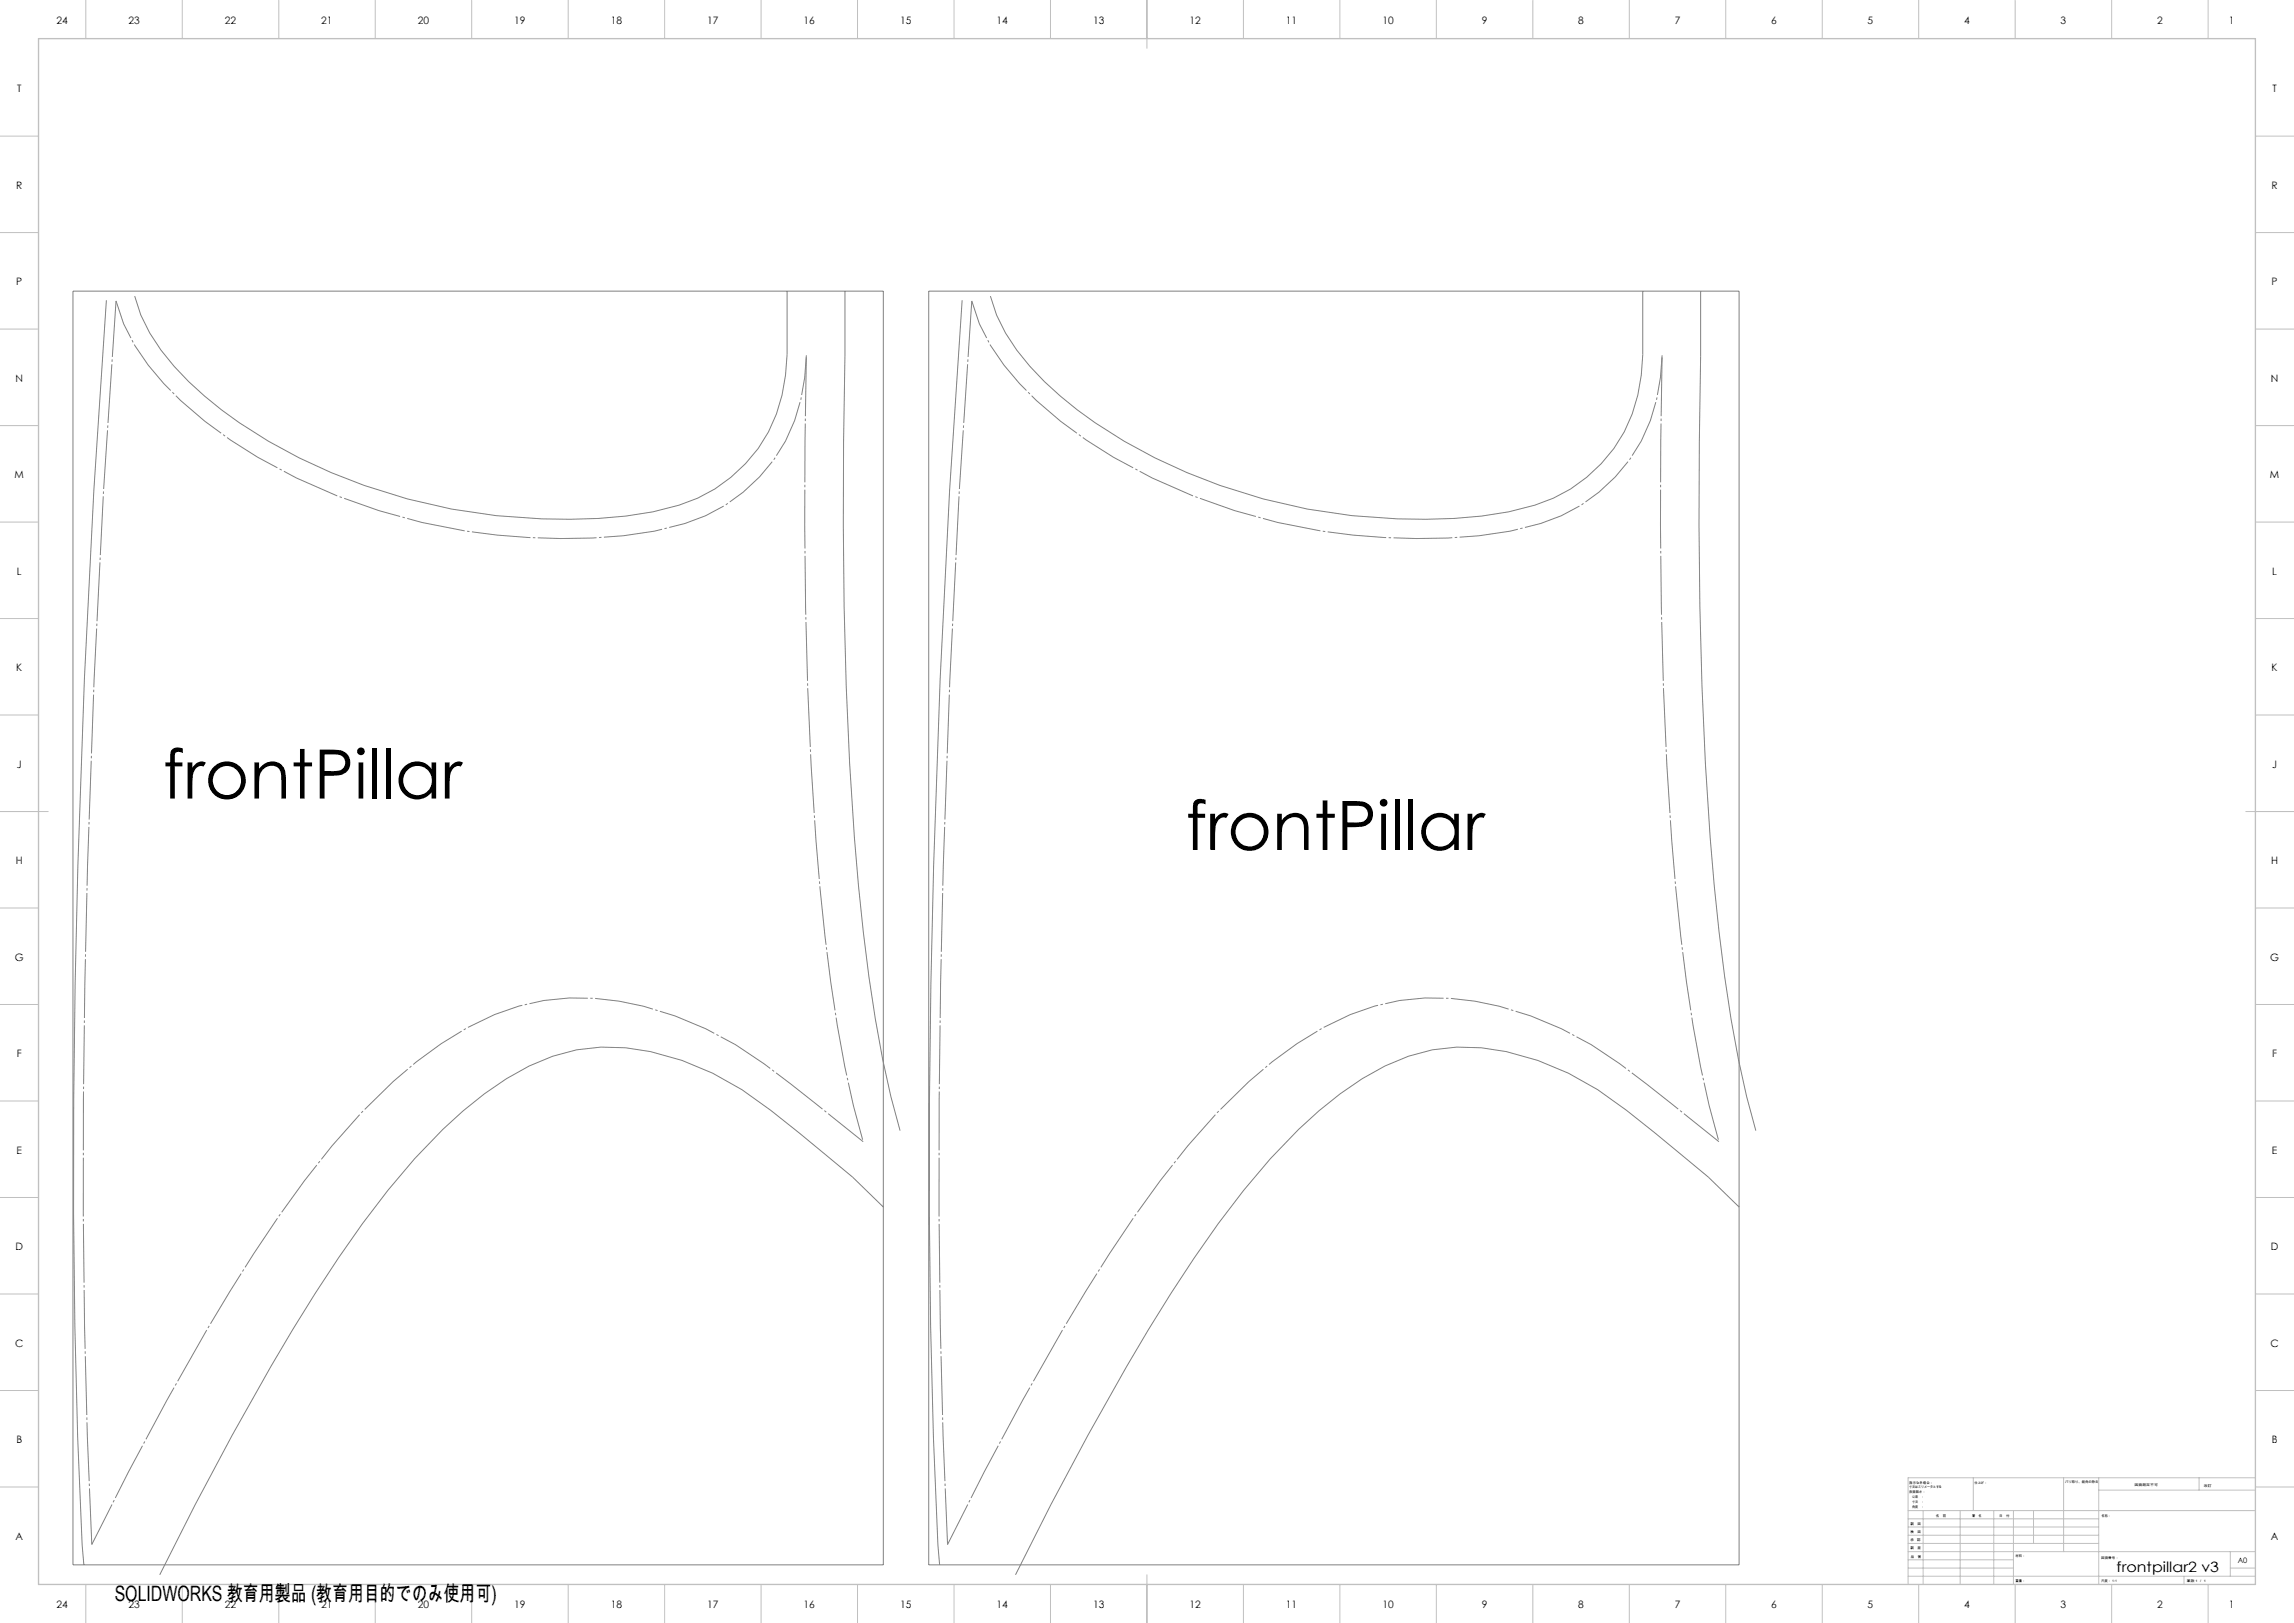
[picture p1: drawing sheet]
<svg xmlns="http://www.w3.org/2000/svg" width="1189mm" height="841mm" viewBox="0 0 1189 841" stroke-linecap="round" stroke-linejoin="round" font-family="sans-serif">
<defs><g id="words">
<g font-size="35.3">
<text x="84" y="414">frontPillar</text>
<text x="614" y="440">frontPillar</text>
</g>
<text font-size="11" x="59" y="830">SOLIDWORKS 教育用製品 (教育用目的でのみ使用可)</text>
<text font-size="7.4" x="1097" y="815">frontpillar2 v3</text>
<g font-size="5.3">
<text x="29" y="12">24</text>
<text x="67" y="12">23</text>
<text x="117" y="12">22</text>
<text x="167" y="12">21</text>
<text x="217" y="12">20</text>
<text x="267" y="12">19</text>
<text x="317" y="12">18</text>
<text x="367" y="12">17</text>
<text x="417" y="12">16</text>
<text x="467" y="12">15</text>
<text x="517" y="12">14</text>
<text x="567" y="12">13</text>
<text x="617" y="12">12</text>
<text x="667" y="12">11</text>
<text x="717" y="12">10</text>
<text x="768" y="12">9</text>
<text x="818" y="12">8</text>
<text x="868" y="12">7</text>
<text x="918" y="12">6</text>
<text x="968" y="12">5</text>
<text x="1018" y="12">4</text>
<text x="1068" y="12">3</text>
<text x="1118" y="12">2</text>
<text x="1155" y="12">1</text>
<text x="9" y="48">T</text>
<text x="1178" y="48">T</text>
<text x="8" y="98">R</text>
<text x="1177" y="98">R</text>
<text x="8" y="148">P</text>
<text x="1177" y="148">P</text>
<text x="8" y="198">N</text>
<text x="1177" y="198">N</text>
<text x="8" y="248">M</text>
<text x="1177" y="248">M</text>
<text x="9" y="298">L</text>
<text x="1178" y="298">L</text>
<text x="8" y="348">K</text>
<text x="1177" y="348">K</text>
<text x="9" y="398">J</text>
<text x="1178" y="398">J</text>
<text x="8" y="448">H</text>
<text x="1177" y="448">H</text>
<text x="8" y="498">G</text>
<text x="1177" y="498">G</text>
<text x="9" y="548">F</text>
<text x="1178" y="548">F</text>
<text x="9" y="598">E</text>
<text x="1178" y="598">E</text>
<text x="8" y="648">D</text>
<text x="1177" y="648">D</text>
<text x="8" y="698">C</text>
<text x="1177" y="698">C</text>
<text x="8" y="748">B</text>
<text x="1177" y="748">B</text>
<text x="8" y="798">A</text>
<text x="1177" y="798">A</text>
<text x="29" y="833">24</text>
<text x="67" y="833">23</text>
<text x="117" y="833">22</text>
<text x="167" y="833">21</text>
<text x="217" y="833">20</text>
<text x="267" y="833">19</text>
<text x="317" y="833">18</text>
<text x="367" y="833">17</text>
<text x="417" y="833">16</text>
<text x="467" y="833">15</text>
<text x="517" y="833">14</text>
<text x="567" y="833">13</text>
<text x="617" y="833">12</text>
<text x="667" y="833">11</text>
<text x="717" y="833">10</text>
<text x="768" y="833">9</text>
<text x="818" y="833">8</text>
<text x="868" y="833">7</text>
<text x="918" y="833">6</text>
<text x="968" y="833">5</text>
<text x="1018" y="833">4</text>
<text x="1068" y="833">3</text>
<text x="1118" y="833">2</text>
<text x="1155" y="833">1</text>
</g>
<text font-size="3.9" x="1160" y="810">A0</text>
<g font-size="1.7">
<text x="990" y="769">指示なき場合：</text>
<text x="990" y="771">寸法はミリメータとする</text>
<text x="990" y="774">表面粗さ：</text>
<text x="1023" y="769">仕上げ：</text>
<text x="1070" y="769">バリ取り、鋭角の除去</text>
<text x="1106" y="770">図面測定不可</text>
<text x="1142" y="770">改訂</text>
<text x="990" y="776">公差　：</text>
<text x="990" y="779">寸法　：</text>
<text x="990" y="781">角度　：</text>
<text x="990" y="790">製　図</text>
<text x="1003" y="786">名　前</text>
<text x="1019" y="786">署　名</text>
<text x="1036" y="786">日　付</text>
<text x="1089" y="786">名称：</text>
<text x="990" y="794">検　図</text>
<text x="990" y="799">承　認</text>
<text x="990" y="803">製　産</text>
<text x="990" y="807">品　管</text>
<text x="1045" y="807">材料：</text>
<text x="1089" y="808">図面番号：</text>
<text x="1045" y="820">重量：</text>
<text x="1089" y="820">尺度： 1:1</text>
<text x="1133" y="820">葉数 1 ／ 1</text>
</g>
</g></defs>
<path d="M38 151h420v660h-420zM55 156l-6 98-5 98-4 97-1 61-1 119 1 58 1 58 3 66M408 151v33a79 79 0 0 1-56 78 213 213 0 0 1-71 7 289 289 0 0 1-175-64 122 122 0 0 1-33-42l-3-10M438 151l-1 78a2169 2169 0 0 0 10 254 650 650 0 0 0 20 103M481 151h420v660h-420zM499 156l-7 98-5 98-3 97-2 61v119v58l2 58 3 66M851 151v33a79 79 0 0 1-56 78 213 213 0 0 1-71 7 289 289 0 0 1-174-64 122 122 0 0 1-33-42l-4-10M881 151v34a2285 2285 0 0 0 10 298 639 639 0 0 0 19 103M458 625l-16-15a827 827 0 0 0-57-45 122 122 0 0 0-86-21 118 118 0 0 0-48 23 296 296 0 0 0-63 67 1144 1144 0 0 0-87 146l-18 36M901 625l-16-15a827 827 0 0 0-57-45 122 122 0 0 0-86-21 118 118 0 0 0-47 23 296 296 0 0 0-64 67 1149 1149 0 0 0-86 146l-19 36" fill="none" stroke="#808080" stroke-width=".52"/>
<path d="M60 156a105 105 0 0 0 34 52 270 270 0 0 0 102 57 316 316 0 0 0 143 10 90 90 0 0 0 76-68l2-11 1-12M504 156a105 105 0 0 0 33 52 270 270 0 0 0 103 57 316 316 0 0 0 143 10 90 90 0 0 0 76-68l2-11v-12" fill="none" stroke="#808080" stroke-width=".52" stroke-dasharray="30.5 1.3 1.3 1.3" stroke-dashoffset="9.7" stroke-linecap="butt"/>
<path d="M418 184l-1 45a2193 2193 0 0 0 11 256 662 662 0 0 0 19 107M861 184v45a2192 2192 0 0 0 10 256 662 662 0 0 0 20 107" fill="none" stroke="#808080" stroke-width=".52" stroke-dasharray="30.5 1.3 1.3 1.3" stroke-dashoffset="-1.1" stroke-linecap="butt"/>
<path d="M447 592l-12-10a633 633 0 0 0-54-41 159 159 0 0 0-86-24 123 123 0 0 0-66 24 272 272 0 0 0-57 53 844 844 0 0 0-85 132l-20 37-19 37M891 592l-12-10a633 633 0 0 0-54-41 159 159 0 0 0-86-24 123 123 0 0 0-67 24 272 272 0 0 0-56 53 844 844 0 0 0-86 132l-20 37-19 37" fill="none" stroke="#808080" stroke-width=".52" stroke-dasharray="30.5 1.3 1.3 1.3" stroke-dashoffset="7.2" stroke-linecap="butt"/>
<path d="M48 800l-3-56-1-57-1-58 1-119 1-61 4-97 5-98 6-98M491 800l-2-56-2-57v-58l1-119 1-61 3-97 5-98 7-98" fill="none" stroke="#808080" stroke-width=".52" stroke-dasharray="30.5 1.3 1.3 1.3" stroke-dashoffset="1.4" stroke-linecap="butt"/>
<g fill="none" stroke="#c0c0c0" stroke-width=".52">
<path d="M44 0v20M94 0v20M144 0v20M194 0v20M244 0v20M294 0v20M344 0v20M394 0v20M444 0v20M494 0v20M544 0v20M594 0v25"/>
<path d="M644 0v20M694 0v20M744 0v20M794 0v20M844 0v20M894 0v20M944 0v20M994 0v20M1044 0v20M1094 0v20M1144 0v20M0 71h20"/>
<path d="M1169 71h20M0 121h20M1169 121h20M0 171h20M1169 171h20M0 221h20M1169 221h20M0 271h20M1169 271h20M0 321h20M1169 321h20M0 371h20"/>
<path d="M1169 371h20M0 421h25M1164 421h25M0 471h20M1169 471h20M0 521h20M1169 521h20M0 571h20M1169 571h20M0 621h20M1169 621h20M0 671h20"/>
<path d="M1169 671h20M0 721h20M1169 721h20M0 771h20M1023 766v17M1070 766v38M1088 766v55M1088 772h81M1140 766v6M1169 766h-180v55M1169 771h20M989 783h180"/>
<path d="M989 800h99M989 796h99M989 791h99M989 787h99M997 783v38M1016 783v38M1033 783v38M1044 783v38M1054 783v17M594 816v25M989 817h180M989 813h55"/>
<path d="M989 808h55M989 804h180M1132 817v4M1156 813h13M1156 804v13M44 821v20M94 821v20M144 821v20M194 821v20M244 821v20M294 821v20M344 821v20"/>
<path d="M394 821v20M444 821v20M494 821v20M544 821v20M644 821v20M694 821v20M744 821v20M794 821v20M844 821v20M894 821v20M944 821v20M994 821v20"/>
<path d="M1044 821v20M1094 821v20M1144 821v20"/>
</g>
<path d="M20 20h1149v801h-1149z" fill="none" stroke="#c0c0c0" stroke-width=".7"/>
<use href="#words"/>
</svg>
